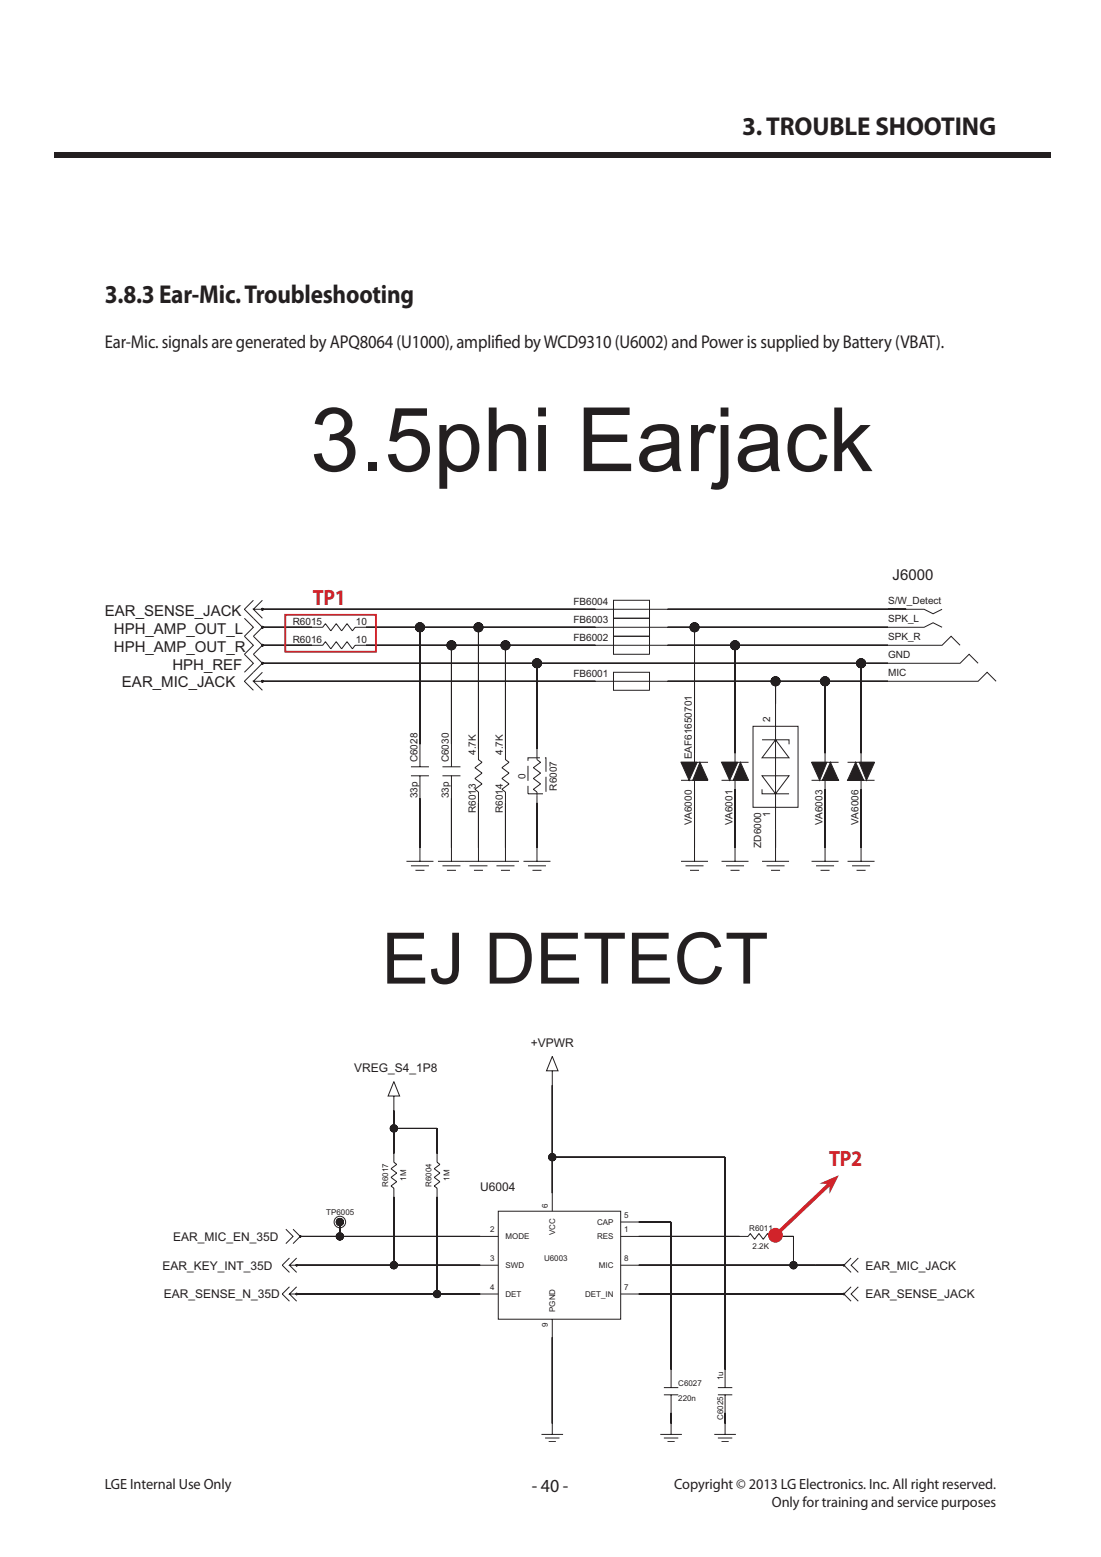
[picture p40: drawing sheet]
<svg xmlns="http://www.w3.org/2000/svg" width="210mm" height="297mm" viewBox="0 0 210 297" stroke-linecap="round" stroke-linejoin="round" font-family="sans-serif">
<defs><g id="words">
<text font-size="16.9" fill="#231f20" x="59.2" y="89.9">3.5phi Earjack</text>
<text font-size="13.5" fill="#231f20" x="72.8" y="187.6">EJ DETECT</text>
<g font-size="4.9" fill="#231f20">
<text x="141.5" y="25.7">3. TROUBLE SHOOTING</text>
<text x="20" y="57.7">3.8.3 Ear-Mic. Troubleshooting</text>
</g>
<g font-size="4.2" fill="#d1232a">
<text x="59.7" y="115.3">TP1</text>
<text x="158.1" y="222.3">TP2</text>
</g>
<g font-size="3.5" fill="#231f20">
<text x="20" y="66.3">Ear-Mic. signals are generated by APQ8064 (U1000), amplif</text>
<text x="94.4" y="66.3">ied by WCD9310 (U6002) and Power is supplied by Battery (VBAT).</text>
<text x="101.4" y="284.6">- 40 -</text>
</g>
<g font-size="2.9" fill="#231f20">
<text x="170.2" y="110.6">J6000</text>
<text x="20" y="117.4">EAR_SENSE_JACK</text>
<text x="21.7" y="124.3">HPH_AMP_OUT_R</text>
<text x="21.7" y="120.9">HPH_AMP_OUT_L</text>
<text x="23.3" y="131">EAR_MIC_JACK</text>
<text x="32.9" y="127.7">HPH_REF</text>
</g>
<g font-size="2.8" fill="#231f20">
<text x="20" y="284.1">LGE Internal Use Only</text>
<text x="128.6" y="284.1">Copyright © 2013 LG Electronics. Inc. All right reserved.</text>
<text x="147.2" y="287.5">Only for training and service purposes</text>
</g>
<g font-size="2.3" fill="#231f20">
<text x="101.2" y="199.7">+VPWR</text>
<text x="67.6" y="204.5">VREG_S4_1P8</text>
<text x="91.6" y="227.2">U6004</text>
<text x="33" y="236.7">EAR_MIC_EN_35D</text>
<text x="31" y="242.2">EAR_KEY_INT_35D</text>
<text x="165.1" y="242.3">EAR_MIC_JACK</text>
<text x="31.2" y="247.7">EAR_SENSE_N_35D</text>
<text x="165.1" y="247.7">EAR_SENSE_JACK</text>
</g>
<g font-size="1.9" fill="#231f20">
<text x="55.8" y="119.3">R6015</text>
<text x="67.9" y="119.3">10</text>
<text x="109.4" y="118.7">FB6003</text>
<text x="109.4" y="115.3">FB6004</text>
<text x="169.4" y="115.2">S/W_Detect</text>
<text x="169.4" y="118.6">SPK_L</text>
<text x="55.8" y="122.7">R6016</text>
<text x="67.9" y="122.7">10</text>
<text x="109.4" y="122.2">FB6002</text>
<text x="169.4" y="122.1">SPK_R</text>
<text x="169.4" y="125.5">GND</text>
<text x="109.4" y="129.1">FB6001</text>
<text x="169.4" y="128.9">MIC</text>
<text x="146.9" y="137.7" transform="rotate(-90 146.9 137.7)">2</text>
<text x="90.8" y="144" transform="rotate(-90 90.8 144)">4.7K</text>
<text x="95.9" y="144" transform="rotate(-90 95.9 144)">4.7K</text>
<text x="79.6" y="145.4" transform="rotate(-90 79.6 145.4)">C6028</text>
<text x="85.6" y="145.4" transform="rotate(-90 85.6 145.4)">C6030</text>
<text x="100.2" y="148.5" transform="rotate(-90 100.2 148.5)">0</text>
<text x="132" y="144.8" transform="rotate(-90 132 144.8)">EAF61650701</text>
<text x="79.6" y="152.3" transform="rotate(-90 79.6 152.3)">33p</text>
<text x="85.6" y="152.3" transform="rotate(-90 85.6 152.3)">33p</text>
<text x="90.8" y="155.1" transform="rotate(-90 90.8 155.1)">R6013</text>
<text x="95.9" y="155.1" transform="rotate(-90 95.9 155.1)">R6014</text>
<text x="106.2" y="150.8" transform="rotate(-90 106.2 150.8)">R6007</text>
<text x="146.9" y="155.9" transform="rotate(-90 146.9 155.9)">1</text>
<text x="132" y="157.5" transform="rotate(-90 132 157.5)">VA6000</text>
<text x="139.7" y="157.5" transform="rotate(-90 139.7 157.5)">VA6001</text>
<text x="145.2" y="161.7" transform="rotate(-90 145.2 161.7)">ZD6000</text>
<text x="156.9" y="157.5" transform="rotate(-90 156.9 157.5)">VA6003</text>
<text x="163.7" y="157.4" transform="rotate(-90 163.7 157.4)">VA6006</text>
</g>
<g font-size="1.5" fill="#231f20">
<text x="74" y="226.4" transform="rotate(-90 74 226.4)">R6017</text>
<text x="77.5" y="225.2" transform="rotate(-90 77.5 225.2)">1M</text>
<text x="82.3" y="226.4" transform="rotate(-90 82.3 226.4)">R6004</text>
<text x="85.7" y="225.2" transform="rotate(-90 85.7 225.2)">1M</text>
<text x="62.2" y="231.7">TP6005</text>
<text x="104.5" y="230.4" transform="rotate(-90 104.5 230.4)">6</text>
<text x="113.9" y="233.6">CAP</text>
<text x="119.1" y="232.3">5</text>
<text x="93.5" y="235">2</text>
<text x="96.4" y="236.4">MODE</text>
<text x="105.9" y="235.6" transform="rotate(-90 105.9 235.6)">VCC</text>
<text x="113.9" y="236.4">RES</text>
<text x="119.1" y="235">1</text>
<text x="142.9" y="234.9">R6011</text>
<text x="143.6" y="238.3">2.2K</text>
<text x="93.5" y="240.5">3</text>
<text x="96.4" y="241.9">SWD</text>
<text x="103.8" y="240.5">U6003</text>
<text x="114.2" y="241.9">MIC</text>
<text x="119.1" y="240.5">8</text>
<text x="93.5" y="246">4</text>
<text x="96.4" y="247.4">DET</text>
<text x="105.9" y="250.3" transform="rotate(-90 105.9 250.3)">PGND</text>
<text x="111.6" y="247.4">DET_IN</text>
<text x="119.1" y="246">7</text>
<text x="104.5" y="253.2" transform="rotate(-90 104.5 253.2)">9</text>
<text x="137.9" y="263.3" transform="rotate(-90 137.9 263.3)">1u</text>
<text x="129.4" y="264.4">C6027</text>
<text x="129.4" y="267.2">220n</text>
<text x="137.9" y="270.9" transform="rotate(-90 137.9 270.9)">C6025</text>
</g>
</g></defs>
<path d="M10.4 29h190v1h-190z" fill="#231f20"/>
<g fill="none" stroke="#231f20" stroke-width=".19">
<path d="M59.5 119.7h2.1l.5-.7 1 1.3 1-1.3 1.1 1.3 1-1.3 1 1.3 .5-.6h2.1M113.6 119.7h13.7M113.6 116.2h13.7M117 117.9h6.9v3.5h-6.9zM117 114.5h6.9v3.4h-6.9zM59.5 123.1h2.1l.5-.7 1 1.4 1-1.4 1.1 1.4 1-1.4 1 1.4 .5-.7h2.1M113.6 123.1h13.7M113.6 130h13.7M117 121.4h6.9v3.4h-6.9zM117 128.2h6.9v3.5h-6.9zM143.6 138.5h8.6v15.5h-8.6zM147.9 134.2v24.1"/>
<path d="M102.4 142.8v2.1M102.4 151.1v2M145.3 148h5.2l-2.6 3.4zM145.3 150.6v.8h5.2M145.3 141.1h5.2v.9M147.9 141.1l2.6 3.5h-5.2zM164.2 143.7v1.7M164.2 148.8v1.8M161.7 164.3h5.1M162.5 165.2h3.5M163.4 166h1.7M164.2 161.7v2.6"/>
</g>
<g fill="none" stroke="#231f20" stroke-width=".19" stroke-dasharray="2.9 1" stroke-linecap="butt">
<path d="M100.7 151.4h3.4v-6.8h-3.4v6.8M101.7 150.6l.7-.6M101.7 148.5l.7-.5M101.7 146.4l.7-.5M102.4 151.1l-.7-.5M102.4 150l.7-.5M102.4 149l-.7-.5M102.4 148l.7-.5M102.4 147l-.7-.6M102.4 145.9l.7-.5M103.1 149.5l-.7-.5M103.1 147.5l-.7-.5"/>
<path d="M103.1 145.4l-.7-.5"/>
</g>
<path d="M163.9 145.4h2.9l-1.5 3.4z" fill-rule="evenodd" fill="#231f20"/>
<path d="M163.9 145.4h2.9l-1.5 3.4z" fill="none" stroke="#231f20" stroke-width=".19"/>
<path d="M163.2 145.4l1.6 3.4h-3.1z" fill-rule="evenodd" fill="#231f20"/>
<path d="M84.4 146.3h3.4M84.4 148h3.4M86.1 142v4.3M86.1 148v4.3M157.4 143.7v1.7M157.4 148.8v1.8M161.7 145.4h5.1M161.7 148.8h5.1M163.2 145.4l1.6 3.4h-3.1z" fill="none" stroke="#231f20" stroke-width=".19"/>
<path d="M154.8 145.4h2.9l-1.4 3.4z" fill-rule="evenodd" fill="#231f20"/>
<path d="M154.8 145.4h2.9l-1.4 3.4z" fill="none" stroke="#231f20" stroke-width=".19"/>
<path d="M158.4 145.4l1.5 3.4h-3z" fill-rule="evenodd" fill="#231f20"/>
<g fill="none" stroke="#231f20" stroke-width=".19">
<path d="M48.3 114.5l-1.7 1.7 1.7 1.7M50 116.2h-1.7l1.7 1.7M50 116.2h.1M50 114.5l-1.7 1.7M169.4 116.2h6.9l1.7 .9 1.7-.9M169.4 119.7h6.9l1.7-.9 1.7 .9M169.4 126.5h13.7l1.7-1.7 1.8 1.7M169.4 130h17.2l1.7-1.8 1.7 1.8M169.4 123.1h10.3l1.7-1.7 1.7 1.7M78.4 146.3h3.4M78.4 148h3.4M80.1 142v4.3"/>
<path d="M80.1 148v4.3M91.3 142.8v2.1l.6 .5-1.3 1 1.3 1.1-1.3 1 1.3 1-1.3 1.1 .7 .5v2M96.4 142.8v2.1l.7 .5-1.4 1 1.4 1.1-1.4 1 1.4 1-1.4 1.1 .7 .5v2M154.8 145.4h5.1M154.8 148.8h5.1M158.4 145.4l1.5 3.4h-3zM77.5 164.3h5.2M78.4 165.2h3.4M79.2 166h1.8M80.1 161.7v2.6M83.5 164.3h15.5M84.4 165.2h3.4"/>
<path d="M85.2 166h1.8M86.1 161.7v2.6M89.5 165.2h3.5M90.4 166h1.7M91.3 161.7v2.6M94.7 165.2h3.4M95.6 166h1.7M96.4 161.7v2.6M154.8 164.3h5.1M155.7 165.2h3.4M156.5 166h1.7M157.4 161.7v2.6"/>
</g>
<circle cx="50" cy="116.2" r=".17" fill="#231f20"/>
<g fill="none" stroke="#231f20" stroke-width=".19">
<path d="M132.5 143.7v1.7M132.5 148.8v1.8M129.9 164.3h5.1M130.8 165.2h3.4M131.6 166h1.7M132.5 161.7v2.6"/>
<circle cx="50" cy="116.2" r=".17"/>
</g>
<path d="M133.5 145.4l1.5 3.4h-2.9z" fill-rule="evenodd" fill="#231f20"/>
<path d="M133.5 145.4l1.5 3.4h-2.9z" fill="none" stroke="#231f20" stroke-width=".19"/>
<path d="M129.9 145.4h3.1l-1.6 3.4z" fill-rule="evenodd" fill="#231f20"/>
<path d="M46.6 117.9l1.7 1.8-1.7 1.7M48.3 117.9l1.7 1.8-1.7 1.7M129.9 145.4h3.1l-1.6 3.4zM129.9 148.8h5.1M129.9 145.4h5.1" fill="none" stroke="#231f20" stroke-width=".19"/>
<circle cx="50" cy="119.7" r=".17" fill="#231f20"/>
<g fill="none" stroke="#231f20" stroke-width=".19">
<path d="M140.2 143.7v1.7M140.2 148.8v1.8M137.6 164.3h5.2M138.5 165.2h3.4M139.3 166h1.8M140.2 161.7v2.6"/>
<circle cx="50" cy="119.7" r=".17"/>
</g>
<path d="M141.2 145.4l1.6 3.4h-2.9z" fill-rule="evenodd" fill="#231f20"/>
<path d="M141.2 145.4l1.6 3.4h-2.9z" fill="none" stroke="#231f20" stroke-width=".19"/>
<path d="M137.6 145.4h3.1l-1.5 3.4z" fill-rule="evenodd" fill="#231f20"/>
<path d="M46.6 121.4l1.7 1.7-1.7 1.7M48.3 121.4l1.7 1.7-1.7 1.7M137.6 145.4h3.1l-1.5 3.4zM137.6 148.8h5.2M137.6 145.4h5.2" fill="none" stroke="#231f20" stroke-width=".19"/>
<circle cx="50" cy="123.1" r=".17" fill="#231f20"/>
<g fill="none" stroke="#231f20" stroke-width=".19">
<path d="M46.6 124.8l1.7 1.7-1.7 1.7M48.3 124.8l1.7 1.7-1.7 1.7"/>
<circle cx="50" cy="123.1" r=".17"/>
</g>
<circle cx="50" cy="126.5" r=".17" fill="#231f20"/>
<g fill="none" stroke="#231f20" stroke-width=".19">
<path d="M48.3 128.2l-1.7 1.8 1.7 1.7M50 130h-1.7l1.7 1.7M50 130h.1M50 128.2l-1.7 1.8M145.3 164.3h5.2M146.2 165.2h3.4M147.1 166h1.7M147.9 161.7v2.6"/>
<circle cx="50" cy="126.5" r=".17"/>
</g>
<circle cx="50" cy="130" r=".17" fill="#231f20"/>
<g fill="none" stroke="#231f20" stroke-width=".19">
<path d="M50 119.7h9.5zM50 119.7h9.5M50 126.5h52.4zM50 126.5h119.4M50 130h63.6zM50 130h63.6M50 123.1h9.5zM50 123.1h9.5M102.4 126.5h61.8zM102.4 126.5v16.3zM102.4 126.5v16.3M164.2 126.5h5.2z"/>
<path d="M164.2 126.5v17.2zM164.2 126.5v17.2M80.1 152.3v9.4zM80.1 152.3v9.4M86.1 152.3v9.4zM86.1 152.3v9.4M91.3 153.1v8.6zM91.3 153.1v8.6M96.4 153.1v8.6zM96.4 153.1v8.6M102.4 153.1v8.6zM102.4 153.1v11.2"/>
<path d="M132.5 150.6v11.1zM132.5 150.6v11.1M140.2 150.6v11.1zM140.2 150.6v11.1M147.9 158.3v3.4zM147.9 158.3v3.4M157.4 150.6v11.1zM157.4 150.6v11.1M164.2 150.6v11.1zM164.2 150.6v11.1M99.8 164.3h5.2M100.7 165.2h3.4"/>
<path d="M101.6 166h1.7"/>
<circle cx="50" cy="130" r=".17"/>
</g>
<circle cx="102.4" cy="126.5" r=".86" fill="#231f20"/>
<circle cx="102.4" cy="126.5" r=".86" fill="none" stroke="#231f20" stroke-width=".19"/>
<circle cx="164.2" cy="126.5" r=".86" fill="#231f20"/>
<g fill="none" stroke="#231f20" stroke-width=".19">
<path d="M50 116.2h63.6zM50 116.2h63.6M69.8 123.1h16.3zM69.8 123.1h43.8M86.1 123.1h10.3zM86.1 123.1v18.9zM86.1 123.1v18.9M96.4 123.1h17.2zM96.4 123.1v19.7zM96.4 123.1v19.7"/>
<circle cx="164.2" cy="126.5" r=".86"/>
</g>
<circle cx="86.1" cy="123.1" r=".86" fill="#231f20"/>
<circle cx="86.1" cy="123.1" r=".86" fill="none" stroke="#231f20" stroke-width=".19"/>
<circle cx="96.4" cy="123.1" r=".86" fill="#231f20"/>
<g fill="none" stroke="#231f20" stroke-width=".19">
<path d="M69.8 119.7h10.3zM69.8 119.7h43.8M80.1 119.7v22.3zM80.1 119.7v22.3M80.1 119.7h11.2zM91.3 119.7h22.3zM91.3 119.7v23.1zM91.3 119.7v23.1"/>
<circle cx="96.4" cy="123.1" r=".86"/>
</g>
<circle cx="80.1" cy="119.7" r=".86" fill="#231f20"/>
<circle cx="80.1" cy="119.7" r=".86" fill="none" stroke="#231f20" stroke-width=".19"/>
<circle cx="91.3" cy="119.7" r=".86" fill="#231f20"/>
<g fill="none" stroke="#231f20" stroke-width=".19">
<path d="M127.3 116.2h45.5zM127.3 116.2h45.5M127.3 119.7h5.2zM127.3 119.7h42.1M132.5 119.7v24zM132.5 119.7v24M132.5 119.7h36.9zM169.4 116.2h3.4z"/>
<circle cx="91.3" cy="119.7" r=".86"/>
</g>
<circle cx="132.5" cy="119.7" r=".86" fill="#231f20"/>
<g fill="none" stroke="#231f20" stroke-width=".19">
<path d="M127.3 123.1h12.9zM127.3 123.1h42.1M140.2 123.1h29.2zM140.2 123.1v20.6zM140.2 123.1v20.6"/>
<circle cx="132.5" cy="119.7" r=".86"/>
</g>
<circle cx="140.2" cy="123.1" r=".86" fill="#231f20"/>
<g fill="none" stroke="#231f20" stroke-width=".19">
<path d="M127.3 130h20.6zM127.3 130h42.1M147.9 130h9.5zM147.9 130v4.2zM147.9 130v4.2M157.4 130h12zM157.4 130v13.7zM157.4 130v13.7"/>
<circle cx="140.2" cy="123.1" r=".86"/>
</g>
<circle cx="157.4" cy="130" r=".86" fill="#231f20"/>
<circle cx="157.4" cy="130" r=".86" fill="none" stroke="#231f20" stroke-width=".19"/>
<circle cx="147.9" cy="130" r=".86" fill="#231f20"/>
<g fill="none" stroke="#231f20" stroke-width=".19">
<path d="M64.8 233.1h.1M64.8 232.7v.7M126.6 264.7h2.8M126.6 266.1h2.8M128 261.3v3.4M128 266.1v3.4M136.9 264.7h2.8M136.9 266.1h2.8M138.3 261.3v3.4M138.3 266.1v3.4"/>
<circle cx="147.9" cy="130" r=".86"/>
</g>
<path d="M54.4 117.3h17.3v7h-17.3z" fill="none" stroke="#d1232a" stroke-width=".35"/>
<circle cx="64.8" cy="233.1" r=".69" fill="#231f20"/>
<g fill="none" stroke="#231f20" stroke-width=".19">
<path d="M105.3 201.5l1.1 2.8h-2.2zM105.3 204.3v2.7M75.1 220.1v1.6l.6 .4-1.1 .8 1.1 .9-1.1 .8 1.1 .8-1.1 .8 .5 .4v1.7M83.4 220.1v1.6l.5 .4-1.1 .8 1.1 .9-1.1 .8 1.1 .8-1.1 .8 .6 .4v1.7M91.6 235.8h3.4M95 231h23.4v20.6h-23.4zM105.3 227.6v3.4M118.4 235.8h3.4M118.4 233.1h3.4M141 235.8h1.7l.4-.5 .8 1.1 .9-1.1 .8 1.1 .8-1.1 .8 1.1 .4-.6h1.7M162.3 240l-1.3 1.3 1.3 1.4M163.7 240l-1.4 1.3 1.4 1.4"/>
<path d="M91.6 246.8h3.4M91.6 241.3h3.4M105.3 251.6v3.5M118.4 246.8h3.4M118.4 241.3h3.4"/>
<circle cx="64.8" cy="233.1" r="1.1"/>
<circle cx="64.8" cy="233.1" r=".69"/>
</g>
<circle cx="161" cy="241.3" r=".14" fill="#231f20"/>
<g fill="none" stroke="#231f20" stroke-width=".19">
<path d="M54.5 234.5l1.4 1.3-1.4 1.4M55.9 234.5l1.4 1.3-1.4 1.4"/>
<circle cx="161" cy="241.3" r=".14"/>
</g>
<circle cx="57.3" cy="235.8" r=".14" fill="#231f20"/>
<g fill="none" stroke="#231f20" stroke-width=".19">
<path d="M55.2 240l-1.4 1.3 1.4 1.4M56.6 240l-1.4 1.3h1.4M55.2 241.3l1.4 1.4M56.6 241.3h.1"/>
<circle cx="57.3" cy="235.8" r=".14"/>
</g>
<circle cx="56.6" cy="241.3" r=".14" fill="#231f20"/>
<g fill="none" stroke="#231f20" stroke-width=".19">
<path d="M75.1 206.3l1.1 2.8h-2.2zM75.1 209.1v2.7M55.2 245.5l-1.4 1.3 1.4 1.4M55.2 246.8l1.4 1.4M56.6 245.5l-1.4 1.3h1.4M56.6 246.8h.1"/>
<circle cx="56.6" cy="241.3" r=".14"/>
</g>
<circle cx="56.6" cy="246.8" r=".14" fill="#231f20"/>
<g fill="none" stroke="#231f20" stroke-width=".19">
<path d="M162.3 245.5l-1.3 1.3 1.3 1.4M163.7 245.5l-1.4 1.3 1.4 1.4M103.3 273.6h4.1M104 274.3h2.7M104.7 275h1.3M105.3 271.6v2M125.9 273.6h4.2M126.6 274.3h2.8M127.3 275h1.4M128 271.6v2M136.2 273.6h4.2M136.9 274.3h2.8"/>
<path d="M137.6 275h1.4M138.3 271.6v2"/>
<circle cx="56.6" cy="246.8" r=".14"/>
</g>
<circle cx="161" cy="246.8" r=".14" fill="#231f20"/>
<g fill="none" stroke="#231f20" stroke-width=".19">
<path d="M83.4 228.3v18.5zM83.4 228.3v18.5M56.6 246.8h26.8zM56.6 246.8h35M83.4 246.8h8.2zM105.3 255.1v16.5zM105.3 255.1v16.5M128 269.5v2.1zM128 269.5v2.1M138.3 269.5v2.1zM138.3 269.5v2.1"/>
<circle cx="161" cy="246.8" r=".14"/>
</g>
<circle cx="83.4" cy="246.8" r=".69" fill="#231f20"/>
<g fill="none" stroke="#231f20" stroke-width=".19">
<path d="M75.1 228.3v13zM75.1 228.3v13M56.6 241.3h18.5zM56.6 241.3h35M75.1 241.3h16.5z"/>
<circle cx="83.4" cy="246.8" r=".69"/>
</g>
<circle cx="75.1" cy="241.3" r=".69" fill="#231f20"/>
<g fill="none" stroke="#231f20" stroke-width=".19">
<path d="M75.1 215.2v4.9zM75.1 211.8v3.4zM75.1 211.8v8.3M75.1 215.2h8.3zM75.1 215.2h8.3M83.4 215.2v4.9zM83.4 215.2v4.9"/>
<circle cx="75.1" cy="241.3" r=".69"/>
</g>
<circle cx="75.1" cy="215.2" r=".69" fill="#231f20"/>
<g fill="none" stroke="#231f20" stroke-width=".19">
<path d="M105.3 207v13.7zM105.3 207v20.6M105.3 220.7v6.9zM105.3 220.7h33zM105.3 220.7h33M138.3 220.7v40.6zM138.3 220.7v40.6"/>
<circle cx="75.1" cy="215.2" r=".69"/>
</g>
<circle cx="105.3" cy="220.7" r=".69" fill="#231f20"/>
<g fill="none" stroke="#231f20" stroke-width=".19">
<path d="M57.3 235.8h7.5zM57.3 235.8h34.3M64.8 235.8h26.8zM64.8 233.1v2.7zM64.8 233.1v2.7"/>
<circle cx="105.3" cy="220.7" r=".69"/>
</g>
<circle cx="64.8" cy="235.8" r=".69" fill="#231f20"/>
<g fill="none" stroke="#231f20" stroke-width=".19">
<path d="M149.3 235.8h2zM149.3 235.8h2M151.3 235.8v5.5zM151.3 235.8v5.5M121.8 241.3h29.5zM121.8 241.3h39.2M151.3 241.3h4.2zM155.5 241.3h5.5z"/>
<circle cx="64.8" cy="235.8" r=".69"/>
</g>
<circle cx="151.3" cy="241.3" r=".69" fill="#231f20"/>
<g fill="none" stroke="#231f20" stroke-width=".19">
<path d="M121.8 233.1h6.2zM121.8 233.1h6.2M121.8 235.8h19.2zM121.8 235.8h19.2M128 233.1v28.2zM128 233.1v28.2M121.8 246.8h39.2zM121.8 246.8h39.2"/>
<circle cx="151.3" cy="241.3" r=".69"/>
</g>
<path d="M158.2 225.8l-10.3 9.8" fill="none" stroke="#d1232a" stroke-width=".71" stroke-linecap="butt"/>
<g fill="#d1232a">
<path d="M156.3 225.8l3.7-1.6-1.8 3.6v-2z"/>
<circle cx="147.9" cy="235.6" r="1.41"/>
</g>
<use href="#words"/>
</svg>
